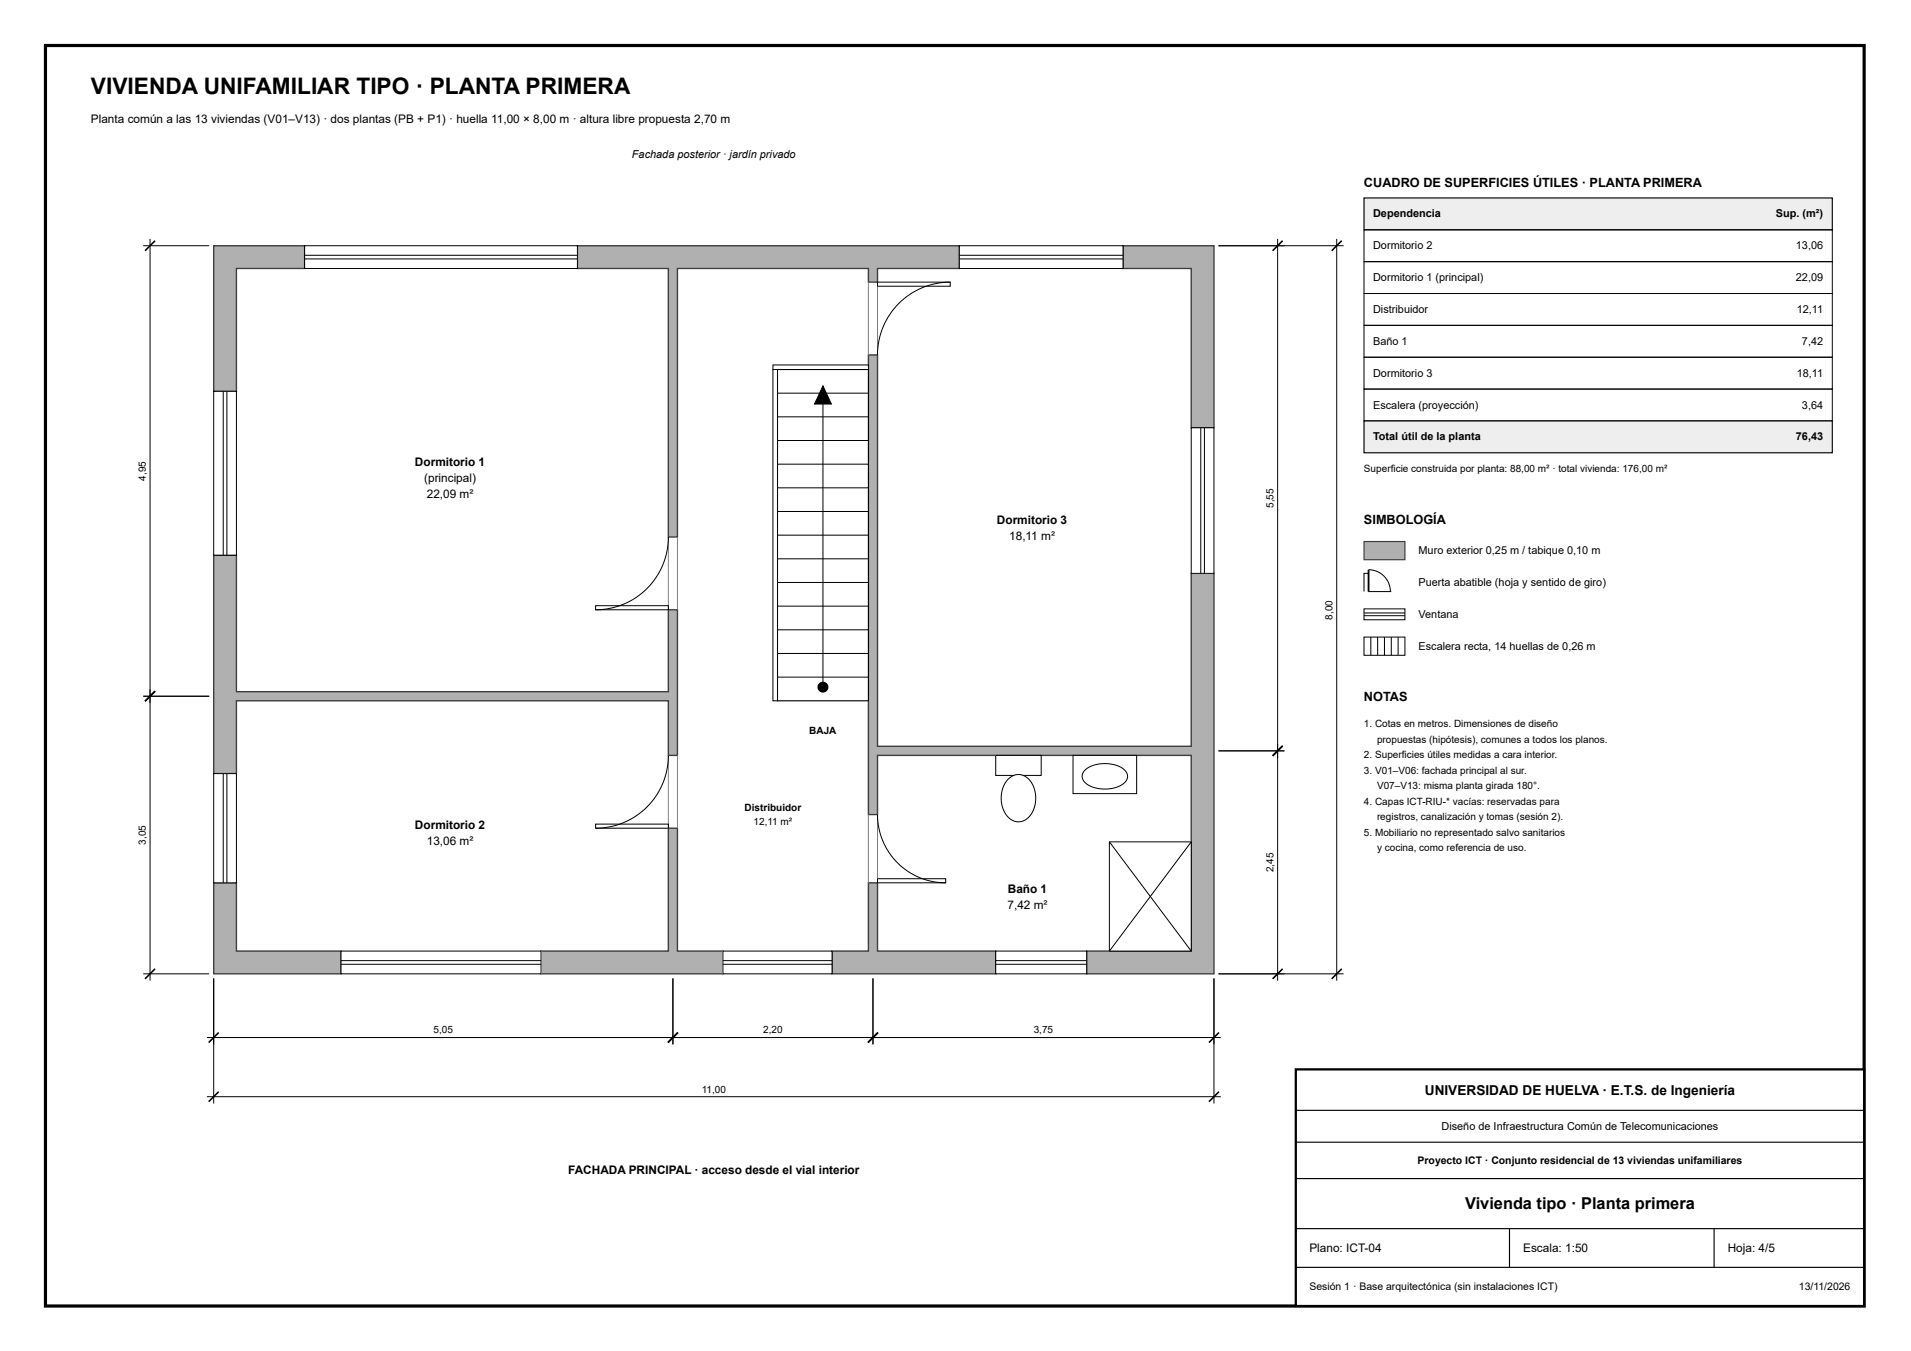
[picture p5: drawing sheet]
<svg xmlns="http://www.w3.org/2000/svg" width="420mm" height="297mm" viewBox="0 0 420 297" stroke-linecap="round" stroke-linejoin="round" font-family="sans-serif">
<defs><g id="words">
<text font-size="5" x="20" y="20.7">VIVIENDA UNIFAMILIAR TIPO · PLANTA PRIMERA</text>
<text font-size="3.6" x="322.2" y="265.8">Vivienda tipo · Planta primera</text>
<text font-size="3" x="313.3" y="240.7">UNIVERSIDAD DE HUELVA · E.T.S. de Ingeniería</text>
<g font-size="2.8">
<text x="299.9" y="41.1">CUADRO DE SUPERFICIES ÚTILES · PLANTA PRIMERA</text>
<text x="299.9" y="115.1">SIMBOLOGÍA</text>
<text x="299.9" y="154.1">NOTAS</text>
</g>
<g font-size="2.6">
<text x="20" y="26.9">Planta común a las 13 viviendas (V01–V13) · dos plantas (PB + P1) · huella 11,00 × 8,00 m · altura libre propuesta 2,70 m</text>
<text x="91.3" y="102.5">Dormitorio 1</text>
<text x="93.3" y="106">(principal)</text>
<text x="93.8" y="109.5">22,09 m²</text>
<text x="219.2" y="115.2">Dormitorio 3</text>
<text x="221.9" y="118.7">18,11 m²</text>
<text x="91.3" y="182.2">Dormitorio 2</text>
<text x="93.8" y="185.8">13,06 m²</text>
<text x="221.6" y="196.3">Baño 1</text>
<text x="221.5" y="199.8">7,42 m²</text>
<text x="124.9" y="258">FACHADA PRINCIPAL · acceso desde el vial interior</text>
<text x="287.9" y="275.3">Plano: ICT-04</text>
<text x="334.9" y="275.3">Escala: 1:50</text>
<text x="379.9" y="275.3">Hoja: 4/5</text>
</g>
<g font-size="2.4">
<text x="139" y="34.8">Fachada posterior · jardín privado</text>
<text x="301.9" y="47.8">Dependencia</text>
<text x="390.5" y="47.8">Sup. (m²)</text>
<text x="301.9" y="54.8">Dormitorio 2</text>
<text x="394.9" y="54.8">13,06</text>
<text x="301.9" y="61.8">Dormitorio 1 (principal)</text>
<text x="394.9" y="61.8">22,09</text>
<text x="301.9" y="68.8">Distribuidor</text>
<text x="395.1" y="68.8">12,11</text>
<text x="301.9" y="75.8">Baño 1</text>
<text x="396.2" y="75.8">7,42</text>
<text x="301.9" y="82.8">Dormitorio 3</text>
<text x="395.1" y="82.8">18,11</text>
<text x="301.9" y="89.8">Escalera (proyección)</text>
<text x="396.2" y="89.8">3,64</text>
<text x="301.9" y="96.8">Total útil de la planta</text>
<text x="394.9" y="96.8">76,43</text>
<text x="311.9" y="121.8">Muro exterior 0,25 m / tabique 0,10 m</text>
<text x="311.9" y="128.8">Puerta abatible (hoja y sentido de giro)</text>
<text x="311.9" y="135.8">Ventana</text>
<text x="311.9" y="142.9">Escalera recta, 14 huellas de 0,26 m</text>
<text x="317" y="248.4">Diseño de Infraestructura Común de Telecomunicaciones</text>
</g>
<g font-size="2.3">
<text x="311.7" y="255.9">Proyecto ICT · Conjunto residencial de 13 viviendas unifamiliares</text>
<text x="287.9" y="283.7">Sesión 1 · Base arquitectónica (sin instalaciones ICT)</text>
<text x="395.6" y="283.7">13/11/2026</text>
</g>
<g font-size="2.2">
<text x="32.1" y="105.7" transform="rotate(-90 32.1 105.7)">4,95</text>
<text x="299.9" y="103.8">Superficie construida por planta: 88,00 m² · total vivienda: 176,00 m²</text>
<text x="280" y="111.7" transform="rotate(-90 280 111.7)">5,55</text>
<text x="293" y="136.2" transform="rotate(-90 293 136.2)">8,00</text>
<text x="178" y="161.3">BAJA</text>
<text x="299.9" y="159.9">1. Cotas en metros. Dimensiones de diseño</text>
<text x="299.9" y="166.7">2. Superficies útiles medidas a cara interior.</text>
<text x="302.8" y="163.3">propuestas (hipótesis), comunes a todos los planos.</text>
<text x="299.9" y="170.1">3. V01–V06: fachada principal al sur.</text>
<text x="302.8" y="173.5">V07–V13: misma planta girada 180°.</text>
<text x="163.7" y="178.4">Distribuidor</text>
<text x="299.9" y="176.9">4. Capas ICT-RIU-* vacías: reservadas para</text>
<text x="32.1" y="185.7" transform="rotate(-90 32.1 185.7)">3,05</text>
<text x="165.7" y="181.4">12,11 m²</text>
<text x="299.9" y="183.7">5. Mobiliario no representado salvo sanitarios</text>
<text x="302.8" y="180.3">registros, canalización y tomas (sesión 2).</text>
<text x="280" y="191.7" transform="rotate(-90 280 191.7)">2,45</text>
<text x="302.8" y="187.1">y cocina, como referencia de uso.</text>
<text x="95.3" y="227.2">5,05</text>
<text x="167.8" y="227.2">2,20</text>
<text x="227.3" y="227.2">3,75</text>
<text x="154.3" y="240.2">11,00</text>
</g>
</g></defs>
<path d="M47 54h20v5h-15v27h-5z" fill-rule="evenodd" fill="#b0b0b0"/>
<path d="M47 54h20v5h-15v27h-5z" fill="none" stroke="#3c3c3c" stroke-width=".3"/>
<path d="M127 54h83.9v5h-17.9v3h-2v-3h-42v59.1h-2v-59.1h-20z" fill-rule="evenodd" fill="#b0b0b0"/>
<path d="M127 54h83.9v5h-17.9v3h-2v-3h-42v59.1h-2v-59.1h-20z" fill="none" stroke="#3c3c3c" stroke-width=".3"/>
<path d="M246.9 54h20v40h-5v-35h-15z" fill-rule="evenodd" fill="#b0b0b0"/>
<path d="M246.9 54h20v40h-5v-35h-15z" fill="none" stroke="#3c3c3c" stroke-width=".3"/>
<path d="M191 78h2v86.1h68.9v-38h5v88h-28v-5h23v-43h-68.9v13h-2z" fill-rule="evenodd" fill="#b0b0b0"/>
<path d="M191 78h2v86.1h68.9v-38h5v88h-28v-5h23v-43h-68.9v13h-2z" fill="none" stroke="#3c3c3c" stroke-width=".3"/>
<path d="M191 194.1h2v15h25.9v5h-35.9v-5h8z" fill-rule="evenodd" fill="#b0b0b0"/>
<path d="M191 194.1h2v15h25.9v5h-35.9v-5h8z" fill="none" stroke="#3c3c3c" stroke-width=".3"/>
<path d="M119 209.1h28v-27h2v27h10v5h-40z" fill-rule="evenodd" fill="#b0b0b0"/>
<path d="M119 209.1h28v-27h2v27h10v5h-40z" fill="none" stroke="#3c3c3c" stroke-width=".3"/>
<path d="M47 194.1h5v15h23v5h-28z" fill-rule="evenodd" fill="#b0b0b0"/>
<path d="M47 194.1h5v15h23v5h-28z" fill="none" stroke="#3c3c3c" stroke-width=".3"/>
<path d="M47 122.1h5v30h95v-18h2v32h-2v-12h-95v16h-5z" fill-rule="evenodd" fill="#b0b0b0"/>
<path d="M47 122.1h5v30h95v-18h2v32h-2v-12h-95v16h-5z" fill="none" stroke="#3c3c3c" stroke-width=".3"/>
<path d="M75 209.1h44v5h-44z" fill-rule="evenodd" fill="#fff"/>
<path d="M75 209.1h44v5h-44zM75 212h44M75 211.2h44" fill="none" stroke="#000" stroke-width=".22"/>
<path d="M47 170.1h5v24h-5z" fill-rule="evenodd" fill="#fff"/>
<path d="M47 170.1h5v24h-5zM49.1 170.1v24M49.9 170.1v24" fill="none" stroke="#000" stroke-width=".22"/>
<path d="M159 209.1h24v5h-24z" fill-rule="evenodd" fill="#fff"/>
<path d="M159 209.1h24v5h-24zM159 212h24M159 211.2h24" fill="none" stroke="#000" stroke-width=".22"/>
<path d="M218.9 209.1h20v5h-20z" fill-rule="evenodd" fill="#fff"/>
<path d="M218.9 209.1h20v5h-20zM218.9 212h20M218.9 211.2h20" fill="none" stroke="#000" stroke-width=".22"/>
<path d="M67 54h60v5h-60z" fill-rule="evenodd" fill="#fff"/>
<path d="M67 54h60v5h-60zM67 56.9h60M67 56.1h60" fill="none" stroke="#000" stroke-width=".22"/>
<path d="M47 86h5v36.1h-5z" fill-rule="evenodd" fill="#fff"/>
<path d="M47 86h5v36.1h-5zM49.1 86v36.1M49.9 86v36.1" fill="none" stroke="#000" stroke-width=".22"/>
<path d="M210.9 54h36v5h-36z" fill-rule="evenodd" fill="#fff"/>
<path d="M210.9 54h36v5h-36zM210.9 56.9h36M210.9 56.1h36" fill="none" stroke="#000" stroke-width=".22"/>
<path d="M261.9 94h5v32.1h-5z" fill-rule="evenodd" fill="#fff"/>
<path d="M261.9 94h5v32.1h-5zM264 94v32.1M264.8 94v32.1" fill="none" stroke="#000" stroke-width=".22"/>
<path d="M147 166.1v16M149 166.1v16" fill="none" stroke="#808080" stroke-width=".22"/>
<path d="M131 181.2h16v.9h-16z" fill-rule="evenodd" fill="#fff"/>
<path d="M147 166.1a16 16 0 0 1-16 16M131 181.2h16v.9h-16z" fill="none" stroke="#000" stroke-width=".22"/>
<path d="M147 118.1v16M149 118.1v16" fill="none" stroke="#808080" stroke-width=".22"/>
<path d="M131 133.2h16v.9h-16z" fill-rule="evenodd" fill="#fff"/>
<path d="M147 118.1a16 16 0 0 1-16 16M131 133.2h16v.9h-16z" fill="none" stroke="#000" stroke-width=".22"/>
<path d="M191 179.1v15M193 179.1v15" fill="none" stroke="#808080" stroke-width=".22"/>
<path d="M193 193.2h14.9v.9h-14.9z" fill-rule="evenodd" fill="#fff"/>
<path d="M193 179.1a15 15 0 0 0 14.9 15M193 193.2h14.9v.9h-14.9z" fill="none" stroke="#000" stroke-width=".22"/>
<path d="M191 62v16M193 62v16" fill="none" stroke="#808080" stroke-width=".22"/>
<path d="M193 62h15.9v.9h-15.9z" fill-rule="evenodd" fill="#fff"/>
<path d="M193 62h15.9v.9h-15.9zM208.9 62a16 16 0 0 0-15.9 16" fill="none" stroke="#000" stroke-width=".22"/>
<path d="M171 81.2h20v72.9h-20z" fill-rule="evenodd" fill="#fff"/>
<path d="M171 81.2h20v72.9h-20z" fill="none" stroke="#000" stroke-width=".25"/>
<g fill="none" stroke="#000" stroke-width=".22">
<path d="M171 96.8h20M171 91.6h20M171 86.4h20M171 117.7h20M171 112.4h20M171 107.2h20M171 102h20M171 138.5h20M171 133.3h20M171 128.1h20M171 122.9h20M171 148.9h20"/>
<path d="M171 143.7h20"/>
</g>
<path d="M170 81.2h1v72.9h-1z" fill-rule="evenodd" fill="#fff"/>
<path d="M170 81.2h1v72.9h-1z" fill="none" stroke="#000" stroke-width=".22"/>
<path d="M170 80.2h21v1h-21z" fill-rule="evenodd" fill="#fff"/>
<path d="M170 80.2h21v1h-21zM181 84.8l1.8 4h-3.7zM181 84.8v66.3" fill="none" stroke="#000" stroke-width=".22"/>
<g fill="#000">
<path d="M181 84.8l1.8 4h-3.7z"/>
<circle cx="181" cy="151.1" r="1.2"/>
</g>
<path d="M243.9 185.1h18v24h-18z" fill-rule="evenodd" fill="#fff"/>
<path d="M243.9 185.1h18v24h-18zM243.9 185.1l18 24M261.9 185.1l-18 24" fill="none" stroke="#000" stroke-width=".22"/>
<path d="M218.9 166.1h10v4.4h-10z" fill-rule="evenodd" fill="#fff"/>
<path d="M218.9 166.1h10v4.4h-10z" fill="none" stroke="#000" stroke-width=".22"/>
<path d="M221.6 171.3a3.2 3.2 0 0 1 5.5 1.3 6.2 6.2 0 0 1-1.7 7.7 3.4 3.4 0 0 1-4.7-2.2 6.5 6.5 0 0 1 .9-6.8z" fill-rule="evenodd" fill="#fff"/>
<path d="M221.6 171.3a3.2 3.2 0 0 1 5.5 1.3 6.2 6.2 0 0 1-1.7 7.7 3.4 3.4 0 0 1-4.7-2.2 6.5 6.5 0 0 1 .9-6.8z" fill="none" stroke="#000" stroke-width=".22"/>
<path d="M235.9 166.1h14v8.4h-14z" fill-rule="evenodd" fill="#fff"/>
<path d="M235.9 166.1h14v8.4h-14z" fill="none" stroke="#000" stroke-width=".22"/>
<path d="M238.6 169.3a7.3 7.3 0 0 1 8.8 .1 1.98 1.98 0 0 1-.9 3.3 7.5 7.5 0 0 1-8-.8l-.2-.2a1.77 1.77 0 0 1 .3-2.4z" fill-rule="evenodd" fill="#fff"/>
<g fill="none" stroke="#000" stroke-width=".22">
<path d="M31.5 54h14.5M33 52.5v163.1M267.9 54h27.5M280.9 52.5v163.1M293.9 52.5v163.1M31.5 153.1h14.5M238.6 169.3a7.3 7.3 0 0 1 8.8 .1 1.98 1.98 0 0 1-.9 3.3 7.5 7.5 0 0 1-8-.8l-.2-.2a1.77 1.77 0 0 1 .3-2.4zM267.9 165.1h14.5M31.5 214.1h14.5M47 215.1v27.5M148 215.1v14.5M192 215.1v14.5"/>
<path d="M266.9 215.1v27.5M267.9 214.1h27.5M45.5 228.1h222.9M45.5 241.1h222.9"/>
</g>
<g fill="none" stroke="#000" stroke-width=".35">
<path d="M34.1 52.9l-2.2 2.2M282 52.9l-2.2 2.2M295 52.9l-2.2 2.2M34.1 152l-2.2 2.2M282 164l-2.2 2.2M34.1 213l-2.2 2.2M282 213l-2.2 2.2M295 213l-2.2 2.2M48.1 227l-2.2 2.2M149.1 227l-2.2 2.2M193.1 227l-2.2 2.2M268 227l-2.2 2.2"/>
<path d="M48.1 240l-2.2 2.2M268 240l-2.2 2.2"/>
</g>
<path d="M10 10h399.9v277.1h-399.9z" fill="none" stroke="#000" stroke-width=".7" stroke-linecap="butt"/>
<path d="M284.9 235.1h125v52h-125z" fill="#fff"/>
<path d="M284.9 235.1h125v52h-125z" fill="none" stroke="#000" stroke-width=".5"/>
<path d="M284.9 244.1h125M284.9 251.1h125M284.9 259.1h125M284.9 270.1h125M284.9 278.6h125M331.9 270.1v8.5M376.9 270.1v8.5" fill="none" stroke="#000" stroke-width=".25"/>
<path d="M299.9 43.5h103v7h-103z" fill="#eee"/>
<path d="M299.9 43.5h103v7h-103z" fill="none" stroke="#000" stroke-width=".25"/>
<path d="M299.9 50.5h103v7h-103zM299.9 57.5h103v7h-103zM299.9 64.5h103v7h-103zM299.9 71.5h103v7h-103zM299.9 78.5h103v7h-103zM299.9 85.5h103v7h-103z" fill="none" stroke="#000" stroke-width=".22"/>
<path d="M299.9 92.5h103v7h-103z" fill="#eee"/>
<path d="M299.9 92.5h103v7h-103z" fill="none" stroke="#000" stroke-width=".25"/>
<path d="M299.9 119.1h9v4h-9z" fill="#b0b0b0"/>
<path d="M299.9 119.1h9v4h-9z" fill="none" stroke="#3c3c3c" stroke-width=".25"/>
<path d="M299.9 130.1v-4h1v4h5M300.9 125.3a4.8 4.8 0 0 1 4.8 4.8" fill="none" stroke="#000" stroke-width=".22"/>
<path d="M300.9 125.3v4.8" fill="none" stroke="#000" stroke-width=".4"/>
<path d="M299.9 133.9h9v2.4h-9z" fill="#fff"/>
<path d="M299.9 133.9h9v2.4h-9zM299.9 134.8h9M299.9 135.4h9" fill="none" stroke="#000" stroke-width=".22"/>
<path d="M299.9 140.1h9v4h-9z" fill="#fff"/>
<path d="M299.9 140.1h9v4h-9zM301.4 140.1v4M302.9 140.1v4M304.4 140.1v4M305.9 140.1v4M307.4 140.1v4" fill="none" stroke="#000" stroke-width=".22"/>
<use href="#words"/>
</svg>
